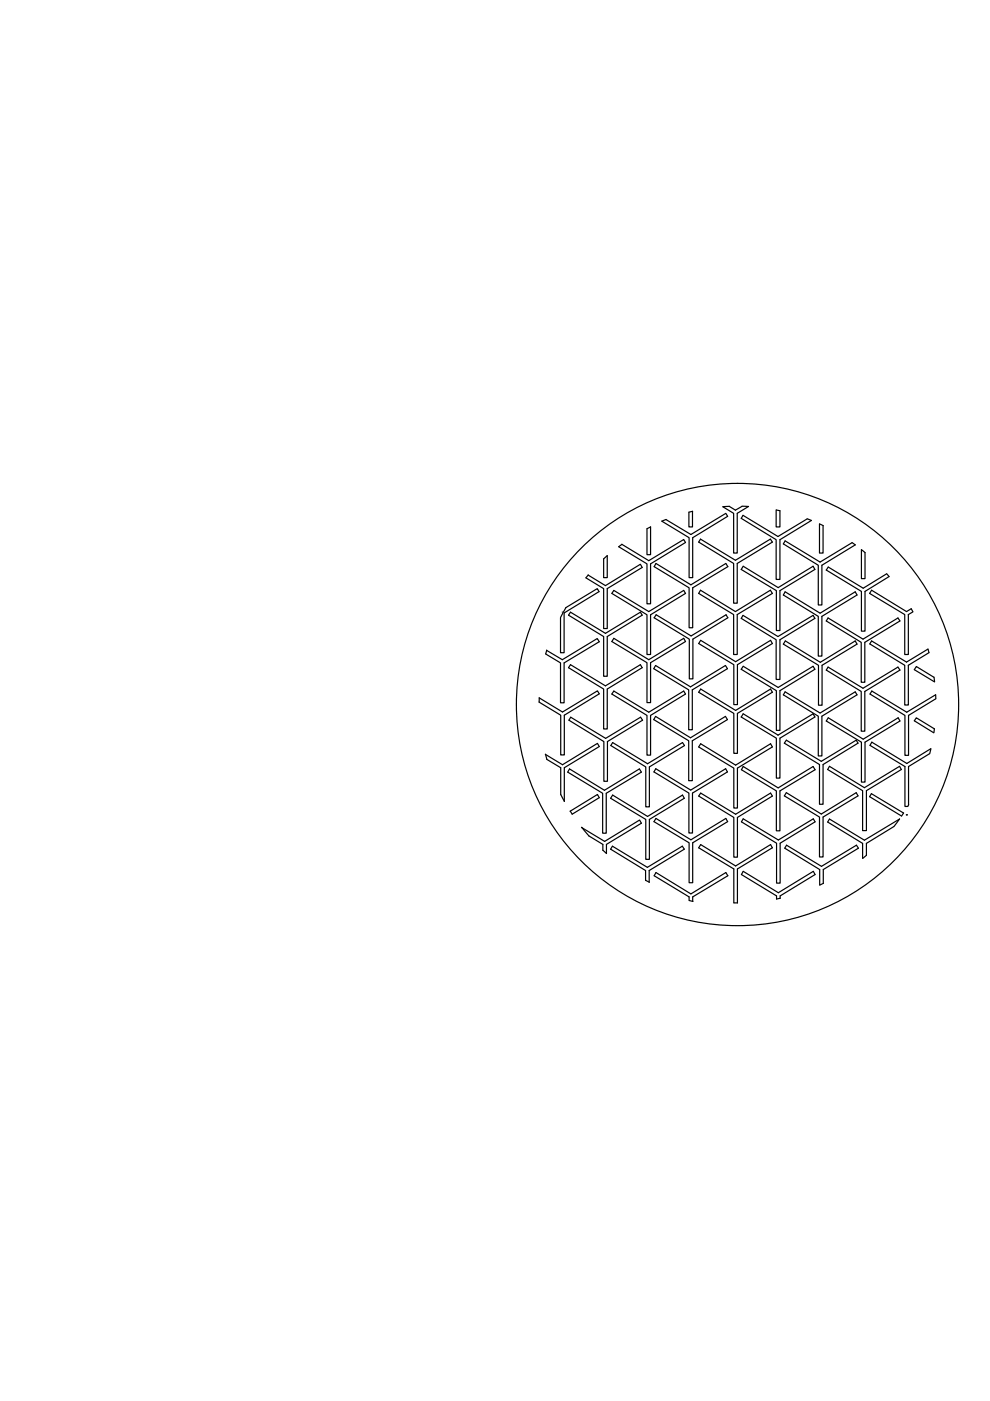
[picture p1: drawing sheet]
<svg xmlns="http://www.w3.org/2000/svg" width="210mm" height="297mm" viewBox="0 0 210 297" stroke-linecap="round" stroke-linejoin="round" font-family="sans-serif">
<!-- layer: 0 -->
<g fill="none" stroke="#000" stroke-width=".25">
<path d="M128 118.5v4h.7v-4.7l-.7 .7M131.8 115.4l5.8 3.5 7.4-4.5 .3 .6-7.4 4.5v8.5h-.7v-8.5l-6-3.6 .7-.5M137.9 111.7l-.7 .4v5.5h.7v-5.9M139.1 119.5l7.4 4.5 7.4-4.5 .4 .6-7.4 4.5v8.5h-.8v-8.5l-7.4-4.5zM141.2 110.2l5.3 3.1 7.4-4.5 .4 .7-7.4 4.5v8.5h-.8v-8.5l-5.8-3.5M141.2 110.1l-.9 .4M146.9 108.4l-.8 .2v3.1h.7v-3.3M148.5 114.3l7.4 4.5 7.4-4.5 .5 .6-7.5 4.6v8.4h-.8v-8.4l-7.4-4.6zM153.3 107.4h1.3l1.3 .8a2.78 2.78 0 0 1 2.5-.8h.3l-2.4 1.4v8.5h-.8v-8.5l-2.2-1.4M164.6 108.1l.8 .2v3.4h-.8zM171.1 110l-6.2 3.7-7.4-4.4-.3 .6 7.4 4.5v8.5h.8v-8.5l6.6-4M171.1 110l.9 .3"/>
<path d="M173.8 111.1v6.2h.7v-5.8M173.8 111.1l.7 .3M180.7 115l.6 .5-7 4.3v8.5h-.8v-8.5l-7.4-4.5 .4-.6 7.4 4.5 6.8-4.1M183.4 117.2l-.8-.7v6.2h.8v-5.5M115.9 137.9l3.3 2 7.4-4.5 .5 .7-7.5 4.4v8.5h-.8v-8.5l-3.1-1.9M115.9 137.8l-.2 .8M118.9 130.9l1.1-2.1 6.6-4 .4 .6-7.4 4.6v8.4h-.8v-7.5M119.2 129.8h.1M121 129.8l7.4 4.5 7.4-4.5 .4 .6-7.5 4.6v8.4h-.7v-8.4l-7.5-4.6zM124.7 121.9l-.5 .6 3.8 2.3v8.5h.7v-8.5l7.5-4.5-.4-.7-7.4 4.6-3.7-2.3M130.1 125.2l7.5 4.5 7.4-4.5 .3 .6-7.4 4.5v8.5h-.7v-8.5l-7.5-4.5zM130.1 135.3l7.5 4.6 7.4-4.6 .3 .7-7.4 4.5v8.5h-.7v-8.5l-7.5-4.5z"/>
<path d="M139.1 130.3l7.4 4.5 7.4-4.5 .4 .7-7.4 4.5v8.4h-.8v-8.4l-7.4-4.5zM148.5 125.1l7.4 4.6 7.4-4.6 .5 .7-7.5 4.5v8.5h-.8v-8.5l-7.4-4.5zM148.6 135.8l7.4 4.5 7.4-4.5 .4 .6-7.4 4.5v8.5h-.8v-8.5l-7.5-4.5zM157.5 130.5l7.4 4.5 7.5-4.5 .4 .6-7.4 4.5v8.5h-.8v-8.5l-7.4-4.5zM157.6 120.1l7.4 4.5 7.4-4.5 .4 .6-7.4 4.5v8.5h-.8v-8.5l-7.4-4.5zM166.5 125.5l7.4 4.5 7.4-4.5 .4 .7-7.4 4.5v8.4h-.8v-8.4l-7.4-4.5zM166.5 135.9l7.4 4.5 7.4-4.5 .4 .7-7.4 4.5v8.4h-.8v-8.4l-7.4-4.5zM175.6 131l7.4 4.5 7.4-4.5 .4 .7-7.4 4.5v8.5h-.8v-8.5l-7.4-4.5zM184.8 135.9l7.4 4.5 4.6-2.8 .1 .8-4.3 2.7v8.4h-.8v-8.4l-7.4-4.6zM188 121.7l-5 3-7.4-4.5-.4 .7 7.4 4.5v8.4h.8v-8.4l5.1-3.1M188 121.7l.5 .6M193.6 129.7l-.4-.6-1 .6-7.4-4.6-.4 .7 7.4 4.5v8.5h.8v-8.5l.9-.5"/>
<path d="M114.3 148.8v-.8l5 3 7.4-4.5 .4 .6-7.5 4.5v8.5h-.7v-8.5l-4.6-2.8M115.6 159.9l3.7 2.2 7.4-4.5 .4 .7-7.5 4.5v7.1M115.7 159.9l.2 1.1 3 1.8v5.7M121 140.9l7.4 4.5 7.4-4.5 .4 .7-7.5 4.5v8.5h-.7v-8.5l-7.5-4.5zM121 152.1l7.4 4.4 7.4-4.4 .4 .6-7.4 4.5v8.5h-.8v-8.5l-7.4-4.5zM129.9 157.4l7.4 4.5 7.4-4.5 .4 .7-7.4 4.5v8.5h-.8v-8.5l-7.4-4.5zM130.1 146.5l7.5 4.5 7.4-4.5 .3 .7-7.4 4.5v8.4h-.7v-8.4l-7.5-4.5zM139 151.9l7.4 4.5 7.4-4.5 .4 .7-7.4 4.5v8.4h-.8v-8.4l-7.4-4.5zM139 141.1l7.4 4.5 7.4-4.5 .4 .7-7.4 4.5v8.4h-.8v-8.4l-7.4-4.5zM148.6 157.7l7.4 4.5 7.4-4.5 .4 .7-7.4 4.5v8.4h-.8v-8.4l-7.5-4.5zM148.6 146.1l7.4 4.5 7.4-4.5 .4 .7-7.4 4.5v8.4h-.8v-8.4l-7.5-4.5zM157.6 141.3l7.4 4.5 7.4-4.5 .4 .6-7.4 4.5v8.5h-.8v-8.5l-7.4-4.5z"/>
<path d="M164.9 155.9l7.5-4.6 .4 .7-7.4 4.5v8.5h-.8v-8.5l-7.4-4.5 .4-.7 7.4 4.6M166.5 146.7l7.4 4.5 7.4-4.5 .4 .6-7.4 4.5v8.5h-.8v-8.5l-7.4-4.5zM166.7 156.9l7.4 4.5 7.4-4.5 .4 .7-7.4 4.5v8.4h-.7v-8.4l-7.5-4.5zM175.6 141.4l7.4 4.5 7.4-4.5 .4 .7-7.4 4.5v8.4h-.8v-8.4l-7.4-4.5zM175.6 152.2l7.4 4.5 7.4-4.5 .4 .7-7.4 4.5v8.4h-.8v-8.4l-7.4-4.5zM194.3 141.3l3.7 2.3 .1 1-4.2-2.6zM197.1 159.8l-4.5 2.7v8.1M197.3 158.8l-5.1 3.1M197.4 158.8l-.3 1M198.1 154.5l-3.8-2.3-.4 .6 4.1 2.6M198.1 154.5l-.1 .8M198.4 147.3v.9l-5.8 3.5v8.4h-.7v-8.4l-7.4-4.5 .3-.7 7.4 4.5 6.1-3.7"/>
<path d="M118.9 168.5l.8 1.4M120.7 163l7.5 4.6 7.4-4.6 .4 .7-7.5 4.5v8.5h-.7v-8.5l-7.4-4.5zM120.9 172l5.8-3.6 .4 .7-5.8 3.5M120.9 172l.4 .6M123.3 175.4l4.9 3 7.4-4.5 .4 .6-7.4 4.5v2l-.8-.7M123.3 175.4l1.5 1.8 3 1.8v1.3M129.9 168.6l7.4 4.5 7.4-4.5 .4 .6-7.4 4.5v8.5h-.8v-8.5l-7.4-4.5zM139 163l7.4 4.5 7.5-4.5 .3 .7-7.4 4.4v8.5h-.7v-8.5l-7.4-4.4zM139.1 173.5l7.4 4.6 7.4-4.6 .4 .7-7.4 4.5v8.5h-.8v-8.5l-7.4-4.5zM148.6 168.1l7.4 4.5 7.4-4.5 .4 .7-7.4 4.5v8.4h-.8v-8.4l-7.5-4.5zM157.6 173.6l7.4 4.5 7.4-4.5 .4 .6-7.4 4.6v8.4h-.8v-8.4l-7.4-4.6zM157.6 162.5l7.4 4.5 7.4-4.5 .4 .7-7.4 4.5v8.4h-.8v-8.4l-7.4-4.5z"/>
<path d="M166.7 168.1l7.4 4.5 7.4-4.5 .4 .6-7.4 4.5v8.5h-.7v-8.5l-7.5-4.5zM175.9 162.5l7.4 4.5 7.4-4.5 .4 .7-7.4 4.4v8.5h-.8v-8.5l-7.4-4.4zM184.8 168.3l6.8 4.1-.4 .6-6.8-4.1zM192.2 172.8h.1M192.3 161.9l-7.5-4.5-.3 .6 7.4 4.5v8.5h.6M192.7 170.6l-.2 .4M136.9 186.7v-2.1l-7.4-4.6 .4-.6 7.4 4.5 7.4-4.5 .4 .6-7.5 4.6v2.5M136.9 186.7l.8 .4M146.1 190.9v-.7l-7.4-4.5 .4-.7 7.4 4.5 7.4-4.5 .4 .7-7.4 4.5v.9M146.1 190.9l.8 .2M155.6 191.4h.8v-7.2l7.4-4.5-.4-.6-7.4 4.5-7.4-4.5-.5 .6 7.5 4.5v7.2M157.6 184.7l7.4 4.6 7.4-4.6 .4 .7-7.4 4.5v.5l-.7 .2-.1-.7-7.4-4.5z"/>
<path d="M174.6 187.3l-.8 .3v-3.2l-7.4-4.6 .4-.6 7.4 4.5 7.4-4.5 .4 .6-7.4 4.6v2.9M182.9 182l.8-.7v-2.5l5.8-3.5 1.2-1.7-7.4 4.5-7.4-4.4-.4 .6 7.4 4.5v3.2"/>
<circle cx="156.4" cy="149.4" r="46.9"/>
</g>
</svg>
